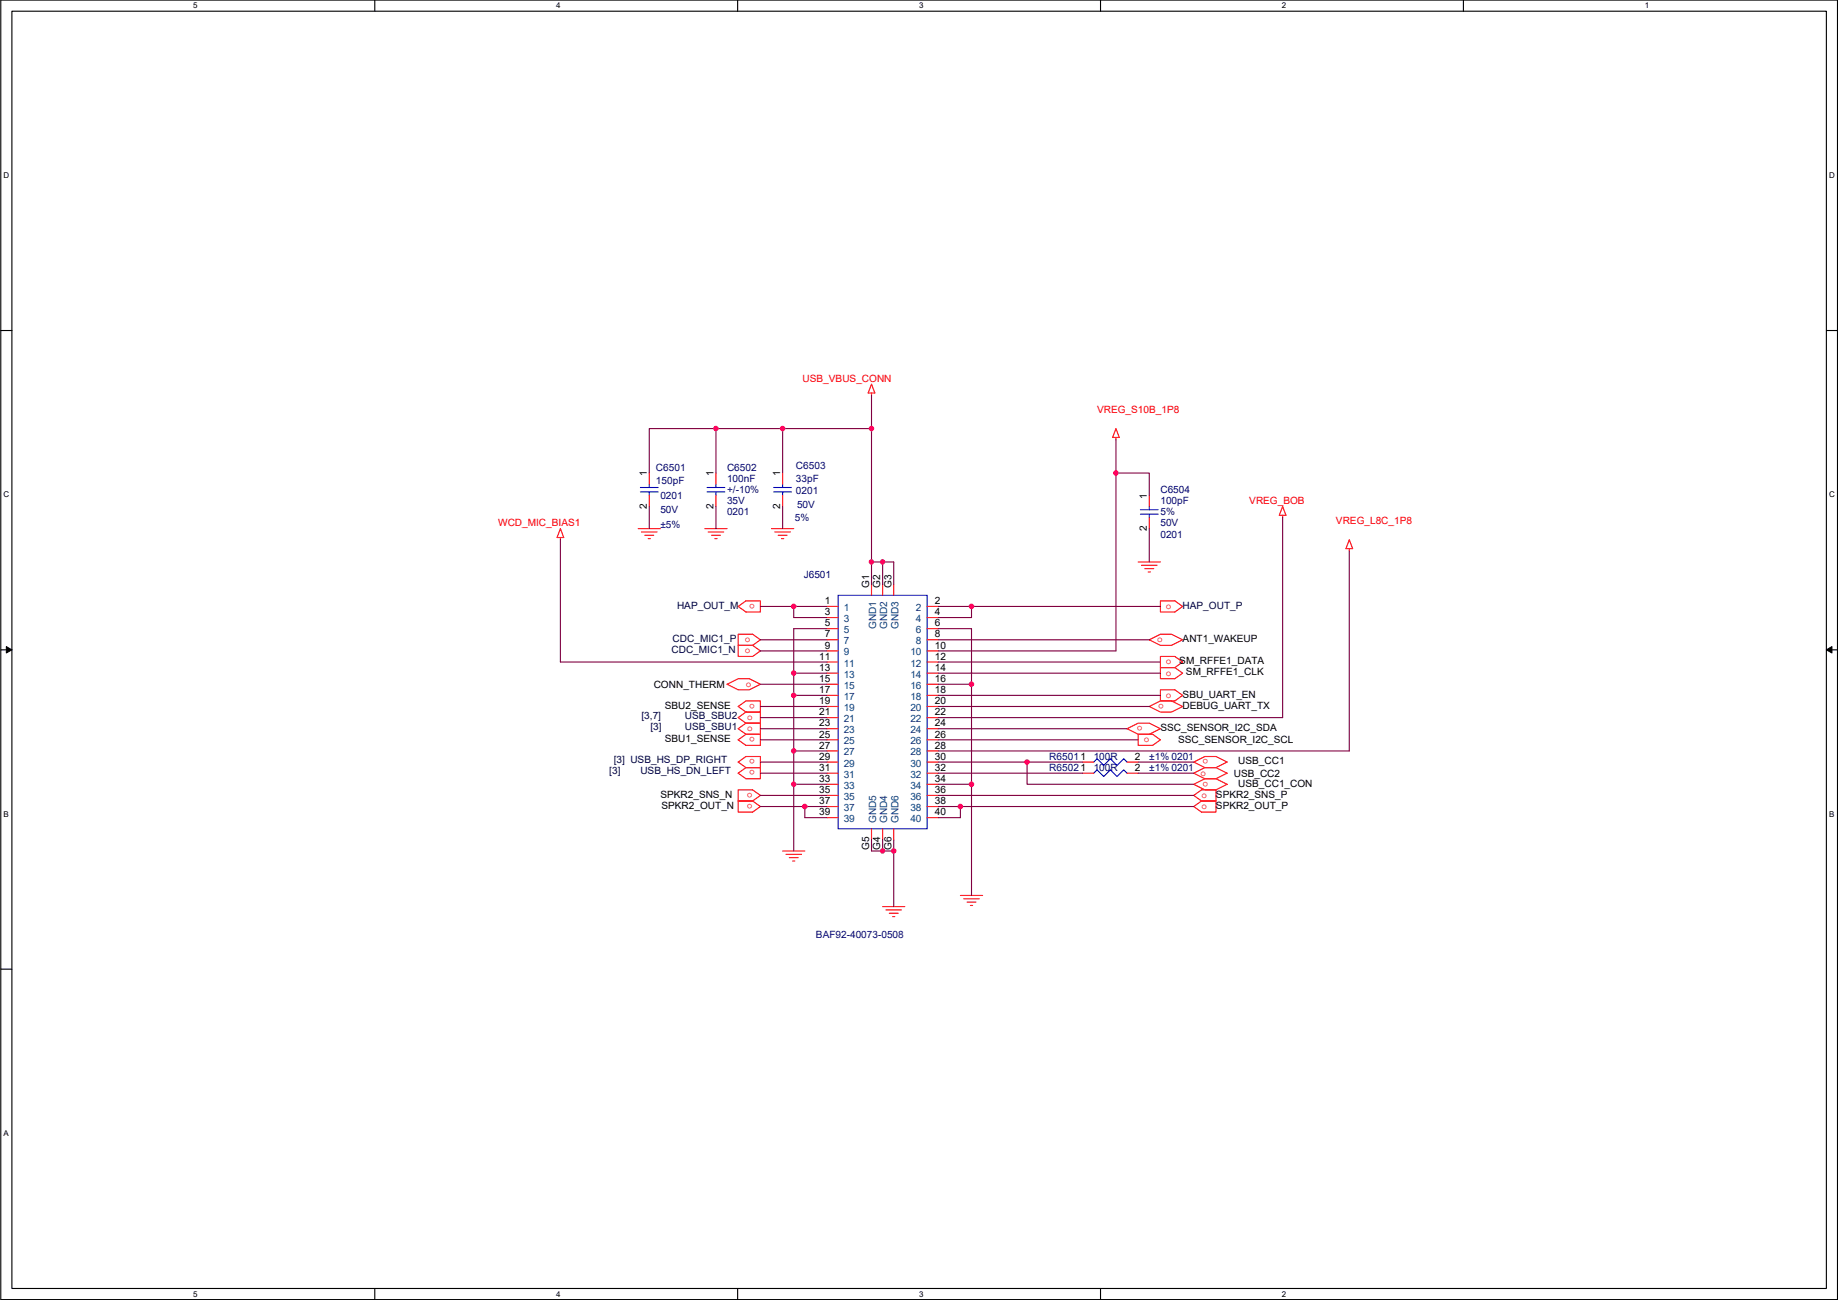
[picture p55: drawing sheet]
<svg xmlns="http://www.w3.org/2000/svg" width="420mm" height="297mm" viewBox="0 0 420 297" stroke-linecap="round" stroke-linejoin="round" font-family="sans-serif">
<defs><g id="words">
<g font-size="2.3" fill="#f00">
<text x="183.5" y="87.3">USB_VBUS_CONN</text>
<text x="250.8" y="94.4">VREG_S10B_1P8</text>
<text x="285.6" y="115.2">VREG_BOB</text>
<text x="305.4" y="119.8">VREG_L8C_1P8</text>
<text x="113.9" y="120.3">WCD_MIC_BIAS1</text>
<text x="172.6" y="137.9" transform="rotate(180 172.6 137.9)">o</text>
<text x="266.5" y="139.1">o</text>
<text x="170.3" y="146.7">o</text>
<text x="170.3" y="149.3">o</text>
<text x="264.5" y="146.7">o</text>
<text x="266.5" y="151.8">o</text>
<text x="266.5" y="154.4">o</text>
<text x="170.5" y="156.9">o</text>
<text x="172.6" y="160.8" transform="rotate(180 172.6 160.8)">o</text>
<text x="266" y="160.8" transform="rotate(180 266 160.8)">o</text>
<text x="266.5" y="159.4">o</text>
<text x="170.8" y="164.5">o</text>
<text x="170.8" y="167.1">o</text>
<text x="261.2" y="165.9" transform="rotate(180 261.2 165.9)">o</text>
<text x="172.6" y="168.4" transform="rotate(180 172.6 168.4)">o</text>
<text x="172.6" y="173.5" transform="rotate(180 172.6 173.5)">o</text>
<text x="261.5" y="169.6">o</text>
<text x="276.2" y="173.5" transform="rotate(180 276.2 173.5)">o</text>
<text x="172.6" y="176" transform="rotate(180 172.6 176)">o</text>
<text x="274.4" y="177.2">o</text>
<text x="276.2" y="178.6" transform="rotate(180 276.2 178.6)">o</text>
<text x="172" y="181.1" transform="rotate(180 172 181.1)">o</text>
<text x="172" y="183.7" transform="rotate(180 172 183.7)">o</text>
<text x="274.7" y="182.3">o</text>
<text x="274.7" y="184.8">o</text>
</g>
<g font-size="2.3" fill="#000080">
<text x="149.9" y="107.6">C6501</text>
<text x="166.2" y="107.6">C6502</text>
<text x="182" y="107.1">C6503</text>
<text x="149.9" y="110.6">150pF</text>
<text x="151" y="113.9">0201</text>
<text x="166.2" y="110.1">100nF</text>
<text x="166.2" y="112.7">+/-10%</text>
<text x="182" y="110.1">33pF</text>
<text x="182" y="112.9">0201</text>
<text x="265.3" y="112.7">C6504</text>
<text x="151" y="117.2">50V</text>
<text x="166.2" y="117.8">0201</text>
<text x="166.2" y="115.2">35V</text>
<text x="181.7" y="119">5%</text>
<text x="182.2" y="116">50V</text>
<text x="265.3" y="115.2">100pF</text>
<text x="265.3" y="117.8">5%</text>
<text x="151" y="120.6">±5%</text>
<text x="265.3" y="122.8">0201</text>
<text x="265.3" y="120.3">50V</text>
<text x="183.7" y="132">J6501</text>
<text x="239.9" y="173.6">R65011</text>
<text x="250" y="173.6">100R</text>
<text x="262.7" y="173.6">±1% 0201</text>
<text x="239.9" y="176.2">R65021</text>
<text x="250" y="176.2">100R</text>
<text x="262.7" y="176.2">±1% 0201</text>
<text x="186.5" y="214.3">BAF92-40073-0508</text>
</g>
<g font-size="2.3">
<text x="147.9" y="108.8" transform="rotate(-90 147.9 108.8)">1</text>
<text x="163.1" y="108.8" transform="rotate(-90 163.1 108.8)">1</text>
<text x="178.4" y="108.8" transform="rotate(-90 178.4 108.8)">1</text>
<text x="262.2" y="113.9" transform="rotate(-90 262.2 113.9)">1</text>
<text x="147.9" y="116.2" transform="rotate(-90 147.9 116.2)">2</text>
<text x="163.1" y="116.2" transform="rotate(-90 163.1 116.2)">2</text>
<text x="178.4" y="116.2" transform="rotate(-90 178.4 116.2)">2</text>
<text x="262.2" y="121.3" transform="rotate(-90 262.2 121.3)">2</text>
<text x="198.7" y="134.2" transform="rotate(-90 198.7 134.2)">G1</text>
<text x="201.2" y="134.2" transform="rotate(-90 201.2 134.2)">G2</text>
<text x="203.8" y="134.2" transform="rotate(-90 203.8 134.2)">G3</text>
<text x="188.6" y="138">1</text>
<text x="188.6" y="140.6">3</text>
<text x="188.6" y="143.1">5</text>
<text x="213.7" y="138">2</text>
<text x="213.7" y="140.6">4</text>
<text x="213.7" y="143.1">6</text>
<text x="188.6" y="145.7">7</text>
<text x="188.6" y="148.2">9</text>
<text x="213.7" y="145.7">8</text>
<text x="213.7" y="148.2">10</text>
<text x="270.3" y="146.7">ANT1_WAKEUP</text>
<text x="187.3" y="150.7">11</text>
<text x="187.3" y="153.3">13</text>
<text x="187.3" y="155.8">15</text>
<text x="213.7" y="150.7">12</text>
<text x="213.7" y="153.3">14</text>
<text x="213.7" y="155.8">16</text>
<text x="269.6" y="151.8">SM_RFFE1_DATA</text>
<text x="271.1" y="154.3">SM_RFFE1_CLK</text>
<text x="149.4" y="157.1">CONN_THERM</text>
<text x="152" y="162">SBU2_SENSE</text>
<text x="187.3" y="158.4">17</text>
<text x="187.3" y="160.9">19</text>
<text x="213.7" y="158.4">18</text>
<text x="213.7" y="160.9">20</text>
<text x="270.3" y="159.4">SBU_UART_EN</text>
<text x="270.3" y="162">DEBUG_UART_TX</text>
<text x="187.3" y="163.4">21</text>
<text x="187.3" y="166">23</text>
<text x="213.7" y="163.4">22</text>
<text x="213.7" y="166">24</text>
<text x="265.3" y="167">SSC_SENSOR_I2C_SDA</text>
<text x="152" y="169.6">SBU1_SENSE</text>
<text x="187.3" y="168.5">25</text>
<text x="187.3" y="171.1">27</text>
<text x="187.3" y="173.6">29</text>
<text x="213.7" y="168.5">26</text>
<text x="213.7" y="171.1">28</text>
<text x="213.7" y="173.6">30</text>
<text x="259.4" y="173.6">2</text>
<text x="269.3" y="169.8">SSC_SENSOR_I2C_SCL</text>
<text x="187.3" y="176.1">31</text>
<text x="187.3" y="178.7">33</text>
<text x="213.7" y="176.1">32</text>
<text x="213.7" y="178.7">34</text>
<text x="259.4" y="176.1">2</text>
<text x="282" y="177.4">USB_CC2</text>
<text x="283" y="174.7">USB_CC1</text>
<text x="283" y="179.7">USB_CC1_CON</text>
<text x="151" y="182.3">SPKR2_SNS_N</text>
<text x="151.2" y="184.8">SPKR2_OUT_N</text>
<text x="187.3" y="181.2">35</text>
<text x="187.3" y="183.8">37</text>
<text x="213.7" y="181.2">36</text>
<text x="213.7" y="183.8">38</text>
<text x="278" y="182.3">SPKR2_SNS_P</text>
<text x="278" y="184.8">SPKR2_OUT_P</text>
<text x="187.3" y="186.3">39</text>
<text x="213.7" y="186.3">40</text>
<text x="198.7" y="194.2" transform="rotate(-90 198.7 194.2)">G5</text>
<text x="201.2" y="194.2" transform="rotate(-90 201.2 194.2)">G4</text>
<text x="203.8" y="194.2" transform="rotate(-90 203.8 194.2)">G6</text>
</g>
<g font-size="2.3" fill="#000040">
<text x="154.8" y="139.1">HAP_OUT_M</text>
<text x="270.3" y="139.1">HAP_OUT_P</text>
<text x="153.5" y="149.3">CDC_MIC1_N</text>
<text x="153.8" y="146.7">CDC_MIC1_P</text>
<text x="146.6" y="164.2">[3,7]</text>
<text x="148.7" y="166.8">[3]</text>
<text x="156.6" y="164.2">USB_SBU2</text>
<text x="156.6" y="166.8">USB_SBU1</text>
<text x="139.3" y="176.9">[3]</text>
<text x="140.3" y="174.4">[3] USB_HS_DP_RIGHT</text>
<text x="146.4" y="176.9">USB_HS_DN_LEFT</text>
</g>
<g font-size="2.3" fill="#004080">
<text x="192.9" y="139.6">1</text>
<text x="192.9" y="142.1">3</text>
<text x="200.3" y="143.7" transform="rotate(-90 200.3 143.7)">GND1</text>
<text x="202.8" y="143.7" transform="rotate(-90 202.8 143.7)">GND2</text>
<text x="205.4" y="143.7" transform="rotate(-90 205.4 143.7)">GND3</text>
<text x="209.4" y="139.6">2</text>
<text x="209.4" y="142.1">4</text>
<text x="192.9" y="144.7">5</text>
<text x="192.9" y="147.2">7</text>
<text x="192.9" y="149.8">9</text>
<text x="208.1" y="149.8">10</text>
<text x="209.4" y="144.7">6</text>
<text x="209.4" y="147.2">8</text>
<text x="192.9" y="152.3">11</text>
<text x="192.9" y="154.8">13</text>
<text x="208.1" y="152.3">12</text>
<text x="208.1" y="154.8">14</text>
<text x="192.9" y="157.4">15</text>
<text x="192.9" y="159.9">17</text>
<text x="208.1" y="157.4">16</text>
<text x="208.1" y="159.9">18</text>
<text x="192.9" y="162.5">19</text>
<text x="192.9" y="165">21</text>
<text x="192.9" y="167.5">23</text>
<text x="208.1" y="162.5">20</text>
<text x="208.1" y="165">22</text>
<text x="208.1" y="167.5">24</text>
<text x="192.9" y="170.1">25</text>
<text x="192.9" y="172.6">27</text>
<text x="208.1" y="170.1">26</text>
<text x="208.1" y="172.6">28</text>
<text x="192.9" y="175.2">29</text>
<text x="192.9" y="177.7">31</text>
<text x="208.1" y="175.2">30</text>
<text x="208.1" y="177.7">32</text>
<text x="192.9" y="180.2">33</text>
<text x="192.9" y="182.8">35</text>
<text x="192.9" y="185.3">37</text>
<text x="208.1" y="180.2">34</text>
<text x="208.1" y="182.8">36</text>
<text x="208.1" y="185.3">38</text>
<text x="192.9" y="187.9">39</text>
<text x="200.3" y="188.1" transform="rotate(-90 200.3 188.1)">GND5</text>
<text x="202.8" y="188.1" transform="rotate(-90 202.8 188.1)">GND4</text>
<text x="205.4" y="188.1" transform="rotate(-90 205.4 188.1)">GND6</text>
<text x="208.1" y="187.9">40</text>
</g>
<g font-size="1.8">
<text x="44.2" y="1.9">5</text>
<text x="127.1" y="1.9">4</text>
<text x="210.1" y="1.9">3</text>
<text x="293" y="1.9">2</text>
<text x="376" y="1.9">1</text>
<text x=".8" y="40.7">D</text>
<text x="418.1" y="40.7">D</text>
<text x=".8" y="113.6">C</text>
<text x="418.1" y="113.6">C</text>
<text x=".8" y="186.6">B</text>
<text x="418.1" y="186.6">B</text>
<text x=".8" y="259.5">A</text>
<text x="44.2" y="296.3">5</text>
<text x="127.1" y="296.3">4</text>
<text x="210.1" y="296.3">3</text>
<text x="293" y="296.3">2</text>
</g>
</g></defs>
<path d="M.2 0h419.8v296.9h-419.8zM2.7 2.6h414.8v291.8h-414.8z" fill="none" stroke="#000" stroke-width=".25"/>
<g fill="#fff">
<path d="M44.2 .3h1v2h-1z"/>
<path d="M44.2 294.7h1v2h-1z"/>
</g>
<path d="M85.7 0v2.6M85.7 294.4v2.5" fill="none" stroke="#000" stroke-width=".25"/>
<g fill="#fff">
<path d="M127.1 .3h1v2h-1z"/>
<path d="M127.1 294.7h1v2h-1z"/>
</g>
<path d="M168.6 0v2.6M168.6 294.4v2.5" fill="none" stroke="#000" stroke-width=".25"/>
<g fill="#fff">
<path d="M210.1 .3h1v2h-1z"/>
<path d="M210.1 294.7h1v2h-1z"/>
</g>
<path d="M251.6 0v2.6M251.6 294.4v2.5" fill="none" stroke="#000" stroke-width=".25"/>
<g fill="#fff">
<path d="M293 .3h1v2h-1z"/>
<path d="M293 294.7h1v2h-1z"/>
</g>
<path d="M334.5 0v2.6" fill="none" stroke="#000" stroke-width=".25"/>
<g fill="#fff">
<path d="M376 .3h1v2h-1z"/>
<path d="M.8 39h1.3v2.1h-1.3z"/>
<path d="M418.1 39h1.3v2.1h-1.3z"/>
<path d="M.8 112h1.3v2h-1.3z"/>
<path d="M418.1 112h1.3v2h-1.3z"/>
</g>
<path d="M.2 75.5h2.5M417.5 75.5h2.5" fill="none" stroke="#000" stroke-width=".25"/>
<g fill="#fff">
<path d="M.8 185h1.2v2h-1.2z"/>
<path d="M418.1 185h1.2v2h-1.2z"/>
</g>
<path d="M.2 148.5h2.5M417.5 148.5h2.5" fill="none" stroke="#000" stroke-width=".25"/>
<path d="M1.4 147.7l1.3 .8-1.3 .7zM417.5 148.5l1.3-.8v1.5z" fill="#000" stroke="#000" stroke-width=".23"/>
<path d="M.8 257.9h1.2v2h-1.2z" fill="#fff"/>
<path d="M.2 221.4h2.5" fill="none" stroke="#000" stroke-width=".25"/>
<g fill="none" stroke="#f00" stroke-width=".25">
<path d="M199.2 87.8l.8 2h-1.5zM199.2 89.8v.5M255.1 100v.5M255.1 97.9l.8 2.1h-1.6zM148.4 108.1v2.5M148.4 113.2v2.5M163.7 108.1v2.5M163.7 113.2v2.5M178.9 108.1v2.5M178.9 113.2v2.5M262.7 113.2v2.5M262.7 118.2v2.6"/>
<path d="M293.2 117.7v.5M293.2 115.7l.8 2h-1.6zM128.1 122.8v.5M128.1 120.8l.8 2h-1.6zM145.9 120.8h5.1M146.6 121.5h3.6M147.4 122.3h2M148.2 123.1h.5M161.1 120.8h5.1M161.9 121.5h3.5M162.6 122.3h2.1M163.4 123.1h.5"/>
<path d="M168.7 138.6l1.8-1.3h3.3v2.5h-3.3zM176.4 120.8h5M177.1 121.5h3.6M177.9 122.3h2M178.6 123.1h.6M189.1 138.6h2.5M199.2 133.5v2.5M201.8 133.5v2.5M204.3 133.5v2.5M211.9 138.6h2.6M260.2 128.4h5.1M260.9 129.2h3.6"/>
<path d="M261.7 129.9h2M262.5 130.7h.5M265.3 137.3h3.3l1.7 1.3-1.7 1.2h-3.3zM308.4 123.3l.8 2.1h-1.5zM308.4 125.4v.5M166.2 156.3l2.5-1.2h2.6l2.5 1.2-2.5 1.3h-2.6zM168.7 144.9h3.3l1.8 1.3-1.8 1.3h-3.3zM168.7 147.5h3.3l1.8 1.2-1.8 1.3h-3.3zM189.1 141.1h2.5M189.1 143.6h2.5M189.1 146.2h2.5M189.1 148.7h2.5"/>
<path d="M189.1 151.3h2.5M189.1 153.8h2.5M189.1 156.3h2.5M189.1 158.9h2.5M211.9 141.1h2.6M211.9 143.6h2.6M211.9 146.2h2.6M211.9 148.7h2.6M211.9 151.3h2.6M211.9 153.8h2.6M211.9 156.3h2.6M211.9 158.9h2.6"/>
<path d="M262.7 146.2l2.6-1.3h2.5l2.5 1.3-2.5 1.3h-2.5zM265.3 150h3.3l1.7 1.3-1.7 1.2h-3.3zM265.3 152.5h3.3l1.7 1.3-1.7 1.3h-3.3zM265.3 157.6h3.3l1.7 1.3-1.7 1.3h-3.3zM168.7 161.4l1.8-1.2h3.3v2.5h-3.3zM168.7 169l1.8-1.2h3.3v2.5h-3.3zM168.7 176.7l1.8-1.3h3.3v2.5h-3.3zM168.7 174.1l1.8-1.2h3.3v2.5h-3.3zM170.5 162.7l-1.8 1.3 1.8 1.2M170.5 165.2l-1.8 1.3 1.8 1.3M170.5 162.7h3.3v2.5h-3.3M170.5 165.2h3.3v2.6h-3.3"/>
<path d="M189.1 161.4h2.5M189.1 164h2.5M189.1 166.5h2.5M189.1 169h2.5M189.1 171.6h2.5M189.1 174.1h2.5M189.1 176.7h2.5M189.1 179.2h2.5M211.9 161.4h2.6M211.9 164h2.6M211.9 166.5h2.6M211.9 169h2.6"/>
<path d="M211.9 171.6h2.6M211.9 174.1h2.6M211.9 176.7h2.6M211.9 179.2h2.6M247.5 174.1h2.5M247.5 176.7h2.5M257.6 166.5l2.6-1.3h2.5l2.6 1.3-2.6 1.3h-2.5zM257.6 174.1h2.6M257.6 176.7h2.6M260.2 167.8h3.3l1.8 1.2-1.8 1.3h-3.3zM262.7 161.4l2.6-1.2h2.5l2.5 1.2-2.5 1.3h-2.5zM272.9 174.1l2.5-1.2h2.6l2.5 1.2-2.5 1.3h-2.6z"/>
<path d="M272.9 176.7l2.5-1.3h2.6l2.5 1.3-2.5 1.2h-2.6zM272.9 179.2l2.5-1.3h2.6l2.5 1.3-2.5 1.3h-2.6zM168.7 180.5h3.3l1.8 1.2-1.8 1.3h-3.3zM168.7 183h3.3l1.8 1.3-1.8 1.3h-3.3zM178.9 194.4h5.1M179.7 195.2h3.5M180.4 196h2.1M181.2 196.7h.5M189.1 181.7h2.5M189.1 184.3h2.5M189.1 186.8h2.5M199.2 189.4v2.5"/>
<path d="M201.8 189.4v2.5M204.3 189.4v2.5M211.9 181.7h2.6M211.9 184.3h2.6M211.9 186.8h2.6M272.9 181.7l1.8-1.2h3.3v2.5h-3.3zM272.9 184.3l1.8-1.3h3.3v2.6h-3.3zM201.8 207.1h5M202.5 207.9h3.6M203.3 208.7h2M204 209.4h.6M219.5 204.6h5.1"/>
<path d="M220.3 205.4h3.6M221.1 206.1h2M221.8 206.9h.5"/>
</g>
<g fill="none" stroke="#00f" stroke-width=".25">
<path d="M146.4 111.4h4.1M146.4 112.4h4.1M148.4 110.6v.8M148.4 112.4v.8M161.6 111.4h4.1M161.6 112.4h4.1M163.7 110.6v.8M163.7 112.4v.8M176.9 111.4h4M176.9 112.4h4M178.9 110.6v.8M178.9 112.4v.8"/>
<path d="M260.7 116.5h4.1M260.7 117.5h4.1M262.7 115.7v.8M262.7 117.5v.7M191.6 136h20.3v53.4h-20.3zM250 174.1l.8-.7 1.5 1.5 1.5-1.5 1.6 1.5 1.5-1.5 .7 .7M250 176.7l.8-.8 1.5 1.5 1.5-1.5 1.6 1.5 1.5-1.5 .7 .8"/>
</g>
<g fill="none" stroke="#800040" stroke-width=".25">
<path d="M163.7 97.9h-15.3v10.2M163.7 97.9v10.2M163.7 97.9h15.2M178.9 97.9v10.2M178.9 97.9h20.3M199.2 90.3v7.6M199.2 97.9v30.5M148.4 115.7v5.1M163.7 115.7v5.1M178.9 115.7v5.1M255.1 100.5v7.6M262.7 113.2v-5.1h-7.6v40.6h-40.6"/>
<path d="M293.2 118.2v45.8h-78.7M128.1 123.3v28h61M173.8 138.6h7.6M181.4 138.6h7.7M181.4 138.6v2.5h7.7M199.2 128.4v5.1M199.2 128.4h2.6M201.8 128.4v5.1M201.8 128.4h2.5v5.1M214.5 138.6h7.6M222.1 138.6v2.5h-7.6M222.1 138.6h43.2"/>
<path d="M262.7 120.8v7.6M308.4 125.9v45.7h-93.9M173.8 146.2h15.3M173.8 148.7h15.3M173.8 156.3h15.3M181.4 153.8h7.7M181.4 153.8v5.1M181.4 158.9h7.7M181.4 158.9v12.7M189.1 143.6h-7.7v10.2M214.5 143.6h7.6v12.7M214.5 146.2h48.2"/>
<path d="M214.5 151.3h50.8M214.5 153.8h50.8M214.5 156.3h7.6M214.5 158.9h50.8M222.1 156.3v22.9M173.8 161.4h15.3M173.8 164h15.3M173.8 166.5h15.3M173.8 169h15.3M173.8 174.1h15.3M173.8 176.7h15.3M181.4 171.6h7.7"/>
<path d="M181.4 171.6v7.6M181.4 179.2v15.2M181.4 179.2h7.7M214.5 179.2h7.6M214.5 161.4h48.2M214.5 166.5h43.1M214.5 169h45.7M214.5 174.1h20.3M214.5 176.7h33M222.1 179.2v25.4M247.5 174.1h-12.7v5.1h38.1M260.2 174.1h12.7"/>
<path d="M260.2 176.7h12.7M173.8 184.3h10.2M173.8 181.7h15.3M184 184.3h5.1M184 184.3v2.5h5.1M199.2 191.9v2.5h2.6M201.8 194.4h2.5M201.8 191.9v2.5M204.3 191.9v2.5M204.3 194.4v12.7M214.5 184.3h5v2.5h-5M214.5 181.7h58.4"/>
<path d="M219.5 184.3h53.4"/>
</g>
<g fill="#f0f" stroke="#f0f" stroke-width=".25">
<circle cx="201.7" cy="194.4" r=".5"/>
<circle cx="204.3" cy="194.4" r=".5"/>
<circle cx="201.7" cy="128.4" r=".5"/>
<circle cx="199.2" cy="97.9" r=".5"/>
<circle cx="199.2" cy="128.4" r=".5"/>
<circle cx="163.6" cy="97.9" r=".5"/>
<circle cx="178.9" cy="97.9" r=".5"/>
<circle cx="181.4" cy="138.6" r=".5"/>
<circle cx="181.4" cy="153.8" r=".5"/>
<circle cx="181.4" cy="171.6" r=".5"/>
<circle cx="181.4" cy="158.9" r=".5"/>
<circle cx="181.4" cy="179.2" r=".5"/>
<circle cx="184" cy="184.3" r=".5"/>
<circle cx="222.1" cy="138.6" r=".5"/>
<circle cx="222.1" cy="156.3" r=".5"/>
<circle cx="234.8" cy="174.1" r=".5"/>
<circle cx="222.1" cy="179.2" r=".5"/>
<circle cx="219.5" cy="184.3" r=".5"/>
<circle cx="255.1" cy="108.1" r=".5"/>
</g>
<use href="#words"/>
</svg>
